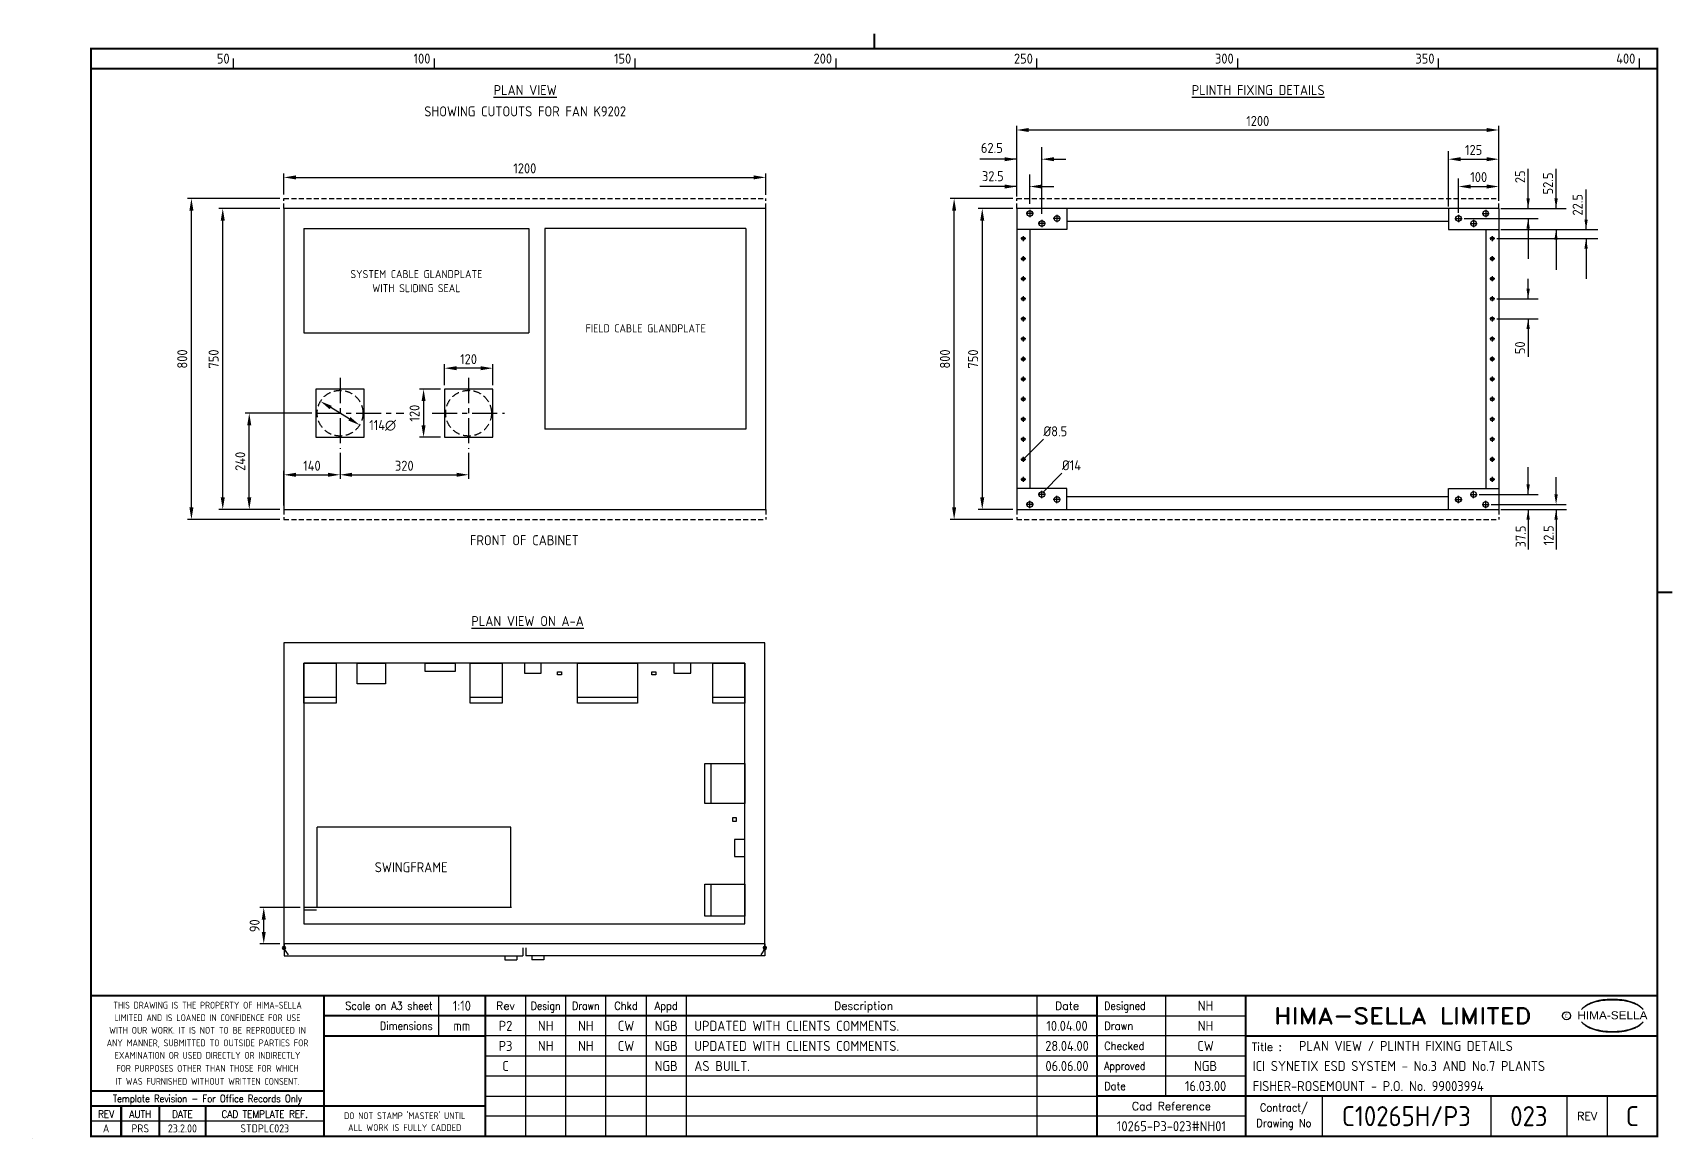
# Model space of a CAD drawing. Extents: x 0 to 4084, y 0 to 2754.
import ezdxf
from ezdxf.enums import TextEntityAlignment as Align

# ---------------------------------------------------------------- set-up
doc = ezdxf.new("R2010")
doc.units = 0
doc.header["$LTSCALE"] = 5
doc.header["$MEASUREMENT"] = 0
doc.header["$PDSIZE"] = 1
doc.linetypes.add('CENTER', pattern=[2, 1.25, -0.25, 0.25, -0.25])
doc.linetypes.add('HIDDEN', pattern=[0.375, 0.25, -0.125])
doc.layers.get('0').update_dxf_attribs({"color": 41, "linetype": 'CONTINUOUS'})
doc.layers.get('DEFPOINTS').update_dxf_attribs({"linetype": 'CONTINUOUS'})
for name, color, linetype in [('00-DRG_FRAME', 12, 'CONTINUOUS'), ('01-DRAW', 7, 'CONTINUOUS'), ('02-TEXT', 2, 'CONTINUOUS'), ('03-DIM', 3, 'CONTINUOUS')]:
    doc.layers.add(name, color=color, linetype=linetype)
doc.styles.add('ARIAL', font='ARIAL.TTF', dxfattribs={"height": 2.5})
doc.styles.add('ISO', font='iso.shx')
doc.styles.add('ROMAND', font='ROMAND')
doc.dimstyles.get("Standard").update_dxf_attribs({"dimscale": 10, "dimtxt": 2.5, "dimasz": 3, "dimexe": 2, "dimexo": 2, "dimgap": 1, "dimtad": 0, "dimtih": 1, "dimtoh": 1, "dimdec": 8, "dimzin": 0, "dimdsep": 46, "dimtxsty": 'ISO', "dimcen": 0.09, "dimclrt": 2, "dimadec": 0, "dimazin": 0, "dimtfac": 1, "dimtdec": 8, "dimtofl": 0, "dimtmove": 2, "dimatfit": 3, "dimfxl": 1, "dimtolj": 1, "dimtzin": 0, "dimarcsym": 0})

msp = doc.modelspace()

# ---------------------------------------------------------------- texts
at = {"color": 2, "linetype": 'ByBlock', "char_height": 25, "attachment_point": 5, "style": 'ISO'}
for s, insert in [('\\A1;62.5', (2387.92715147, 2467.4657919)), ('\\A1;32.5', (2390.27600885, 2397.04819369))]:
    msp.add_mtext(s, dxfattribs=dict(at, insert=insert))
at = {"layer": '00-DRG_FRAME', "style": 'ISO'}
for s, p in [('50', (490, 2677.5)), ('100', (990, 2677.5)), ('150', (1490, 2677.5)), ('200', (1990, 2677.5)), ('250', (2490, 2677.5)), ('300', (2990, 2677.5)), ('350', (3490, 2677.5)), ('400', (3990, 2677.5))]:
    msp.add_text(s, height=25, dxfattribs=at).set_placement(p, align=Align.RIGHT)
at = {"layer": '00-DRG_FRAME', "color": 3, "style": 'ISO'}
for s, width, p in [('THIS DRAWING IS THE PROPERTY OF HIMA-SELLA', 0.9, (435, 331.44340546)), ("DO NOT STAMP 'MASTER' UNTIL", 0.95, (926, 57.69340546))]:
    msp.add_text(s, height=17, dxfattribs=dict(at, width=width)).set_placement(p, align=Align.MIDDLE)
at = {"layer": '00-DRG_FRAME', "color": 4, "style": 'ROMAND', "width": 0.87}
for s, p in [('Scale on A3 sheet', (995.39455042, 319.96475906)), ('Dimensions', (995.39455042, 270.06945068))]:
    msp.add_text(s, height=20, dxfattribs=at).set_placement(p, align=Align.RIGHT)
at = {"layer": '00-DRG_FRAME', "color": 4, "style": 'ROMAND'}
for s, p in [('Rev', (1177, 320)), ('Description', (2068.5, 320)), ('Date', (2575, 320))]:
    msp.add_text(s, height=20, dxfattribs=at).set_placement(p, align=Align.CENTER)
for s, width, p in [('Design', 0.85, (1277, 320)), ('Drawn', 0.85, (1377, 320)), ('Chkd', 0.9, (1477, 320)), ('Appd', 0.9, (1577, 320))]:
    msp.add_text(s, height=20, dxfattribs=dict(at, width=width)).set_placement(p, align=Align.CENTER)
for s, width, p in [('Designed', 0.87, (2667.5, 320)), ('Drawn', 0.9, (2667.5, 270)), ('Checked', 0.9, (2667.5, 220)), ('Approved', 0.85, (2667.5, 170)), ('Date', 0.9, (2667.5, 120))]:
    msp.add_text(s, height=20, dxfattribs=dict(at, width=width)).set_placement(p)
at = {"layer": '00-DRG_FRAME', "color": 3, "style": 'ISO'}
for s, width, p in [('LIMITED AND IS LOANED IN CONFIDENCE FOR USE', 0.9, (435, 300.19340546)), ('ANY MANNER, SUBMITTED TO OUTSIDE PARTIES FOR', 0.87, (435, 237.62893468)), ('WITH OUR WORK. IT IS NOT TO BE REPRODUCED IN', 0.87, (435, 268.87893468)), ('EXAMINATION OR USED DIRECTLY OR INDIRECTLY', 0.9, (435, 206.37893468)), ('FOR PURPOSES OTHER THAN THOSE FOR WHICH', 0.9, (435, 174.05432478)), ('IT WAS FURNISHED WITHOUT WRITTEN CONSENT.', 0.9, (435, 141.55432478))]:
    msp.add_text(s, height=17, dxfattribs=dict(at, width=width)).set_placement(p, align=Align.MIDDLE_CENTER)
at = {"layer": '00-DRG_FRAME', "style": 'ROMAND', "width": 1.15}
msp.add_text('HIMA-SELLA LIMITED', height=40, dxfattribs=at).set_placement((3410.96489207, 305), align=Align.MIDDLE)
at = {"layer": '00-DRG_FRAME', "color": 3, "style": 'ISO', "width": 0.9}
msp.add_text('C', height=10, dxfattribs=at).set_placement((3818.43578844, 300), align=Align.CENTER)
at = {"layer": '00-DRG_FRAME', "style": 'ARIAL', "width": 1.05}
msp.add_text('HIMA-SELLA', height=20, dxfattribs=at).set_placement((3933.02241976, 296.2925828), align=Align.CENTER)
at = {"layer": '00-DRG_FRAME', "color": 4, "style": 'ROMAND'}
msp.add_text('Title :', height=20, dxfattribs=at).set_placement((3035, 217.5))
for s, height, width, p in [('Template Revision - For Office Records Only', 18, 0.85, (435, 96.25)), ('Contract/', 20, 0.9, (3115, 75)), ('REV', 18, 0.9, (182.5, 60)), ('AUTH', 18, 0.9, (267.5, 60)), ('DATE', 18, 0.9, (372.5, 60)), ('CAD TEMPLATE REF.', 18, 0.9, (577.5, 60)), ('Drawing No', 20, 0.9, (3115, 35))]:
    msp.add_text(s, height=height, dxfattribs=dict(at, width=width)).set_placement(p, align=Align.MIDDLE)
for s, p in [('Cad Reference', (2835, 80)), ('REV', (3870, 55))]:
    msp.add_text(s, height=20, dxfattribs=at).set_placement(p, align=Align.MIDDLE)
at = {"layer": '00-DRG_FRAME', "color": 41, "style": 'ISO'}
for s, p in [('A', (182.5, 14.5)), ('PRS', (267.5, 14.5)), ('23.2.00', (372.5, 14.5)), ('STDPLC023', (577.5, 14.5))]:
    msp.add_text(s, height=20, dxfattribs=at).set_placement(p, align=Align.CENTER)
at = {"layer": '00-DRG_FRAME', "color": 3, "style": 'ISO'}
msp.add_text('ALL WORK IS FULLY CADDED', height=17, dxfattribs=at).set_placement((926, 26.44340546), align=Align.MIDDLE_CENTER)
at = {"layer": '02-TEXT', "style": 'ISO'}
for s, p in [('%%UPLAN VIEW', (1225.94152028, 2599)), ('%%UPLINTH FIXING DETAILS', (3051, 2599)), ('SHOWING CUTOUTS FOR FAN K9202', (1225.94152028, 2546))]:
    msp.add_text(s, height=25, dxfattribs=at).set_placement(p, align=Align.CENTER)
for s, p in [('25', (3723.18376279, 2379.65122093)), ('52.5', (3792.67065917, 2351.48418677)), ('22.5', (3866.32422222, 2298.98418677)), ('50', (3723.18376279, 1953.52594531)), ('37.5', (3724.71873065, 1471.86520164)), ('12.5', (3794.20562703, 1477.4207572))]:
    msp.add_text(s, height=25, rotation=90, dxfattribs=at).set_placement(p, align=Align.BOTTOM_LEFT)
for s, height, p in [('SYSTEM CABLE GLANDPLATE', 20, (955, 2153)), ('WITH SLIDING SEAL', 20, (955, 2118)), ('FIELD CABLE GLANDPLATE', 20, (1526, 2018)), ('FRONT OF CABINET', 25, (1223.94152028, 1490)), ('%%UPLAN VIEW ON A-A', 25, (1231.94152028, 1288.51581323)), ('SWINGFRAME', 25, (942, 675.21855964))]:
    msp.add_text(s, height=height, dxfattribs=at).set_placement(p, align=Align.MIDDLE)
for s, p in [('%%c8.5', (2516.14067898, 1741.48418677)), ('%%c14', (2562.39067898, 1656.73418677))]:
    msp.add_text(s, height=25, dxfattribs=at).set_placement(p, align=Align.BOTTOM_LEFT)

# ---------------------------------------------------------------- blocks, each defined once
blk = doc.blocks.new('*D1')
at = {"color": 0, "linetype": 'ByBlock'}
for p, q in [((2449.9, 1947.5), (2449.9, 2118.1)), ((2479.9, 2108.1), (3619.9, 2108.1)), ((3649.9, 1947.5), (3649.9, 2118.1))]:
    blk.add_line(p, q, dxfattribs=at)
for points in [[(2479.9, 2113.1), (2479.9, 2103.1), (2449.9, 2108.1)], [(3619.9, 2113.1), (3619.9, 2103.1), (3649.9, 2108.1)]]:
    blk.add_solid(points, dxfattribs=at)
at = {"layer": 'DEFPOINTS', "color": 0, "linetype": 'ByBlock'}
for p in [(3649.9, 2108.1), (2449.9, 1937.5), (3649.9, 1937.5)]:
    blk.add_point(p, dxfattribs=at)
at = {"color": 2, "linetype": 'ByBlock', "insert": (3049.9, 2130.6), "char_height": 25, "attachment_point": 5, "style": 'ISO'}
blk.add_mtext('\\A1;1200', dxfattribs=at)
blk = doc.blocks.new('*D2')
at = {"color": 0, "linetype": 'ByBlock'}
for p, q in [((3144.3, 1198.6), (3144.3, 1336.4)), ((3174.3, 1316.4), (3239.3, 1316.4)), ((3269.3, 1238.6), (3269.3, 1336.4))]:
    blk.add_line(p, q, dxfattribs=at)
for points in [[(3174.3, 1321.4), (3174.3, 1311.4), (3144.3, 1316.4)], [(3239.3, 1321.4), (3239.3, 1311.4), (3269.3, 1316.4)]]:
    blk.add_solid(points, dxfattribs=at)
at = {"layer": 'DEFPOINTS', "color": 0, "linetype": 'ByBlock'}
for p in [(3269.3, 1316.4), (3269.3, 1218.6), (3144.3, 1178.6)]:
    blk.add_point(p, dxfattribs=at)
at = {"color": 2, "linetype": 'ByBlock', "insert": (3206.8, 1339.4), "char_height": 25, "attachment_point": 5, "style": 'ISO'}
blk.add_mtext('\\A1;125', dxfattribs=at)
blk = doc.blocks.new('*D3')
at = {"color": 0, "linetype": 'ByBlock'}
for p, q in [((3169.3, 1182.6), (3169.3, 1268.3)), ((3269.3, 1213.6), (3269.3, 1268.3)), ((3199.3, 1248.3), (3239.3, 1248.3))]:
    blk.add_line(p, q, dxfattribs=at)
for points in [[(3199.3, 1253.3), (3199.3, 1243.3), (3169.3, 1248.3)], [(3239.3, 1253.3), (3239.3, 1243.3), (3269.3, 1248.3)]]:
    blk.add_solid(points, dxfattribs=at)
at = {"layer": 'DEFPOINTS', "color": 0, "linetype": 'ByBlock'}
for p in [(3269.3, 1248.3), (3269.3, 1193.6), (3169.3, 1162.6)]:
    blk.add_point(p, dxfattribs=at)
at = {"color": 2, "linetype": 'ByBlock', "insert": (3219.5, 1271.8), "char_height": 25, "attachment_point": 5, "style": 'ISO'}
blk.add_mtext('\\A1;100', dxfattribs=at)
blk = doc.blocks.new('*D4')
at = {"color": 0, "linetype": 'ByBlock'}
blk.add_line((1095.4, 1521.8), (1049.2, 1549.8), dxfattribs=at)
for points in [[(1051.8, 1554.1), (1046.6, 1545.5), (1023.6, 1565.4)], [(1098, 1526.1), (1092.8, 1517.5), (1121.1, 1506.3)]]:
    blk.add_solid(points, dxfattribs=at)
at = {"layer": 'DEFPOINTS', "color": 0, "linetype": 'ByBlock'}
for p in [(1023.6, 1565.4), (1121.1, 1506.3)]:
    blk.add_point(p, dxfattribs=at)
at = {"color": 2, "linetype": 'ByBlock', "insert": (1178.3, 1505.4), "char_height": 25, "attachment_point": 5, "style": 'ISO'}
blk.add_mtext('\\A1;114∅', dxfattribs=at)
blk = doc.blocks.new('A3-REV')
at = {"style": 'ISO'}
for tag, p in [('A', (117.7, 26.75)), ('DES', (127.7, 26.75)), ('DRN', (137.7, 26.75)), ('CHKD', (147.7, 26.75)), ('APPD', (157.7, 26.75)), ('DATE', (258, 26.75))]:
    blk.add_attdef(tag, text='', height=2.5, dxfattribs=at).set_placement(p, align=Align.CENTER)
blk.add_attdef('DESCRIPTION', (164.7, 26.75), '', height=2.5, dxfattribs=at)
blk = doc.blocks.new('A3-CONTRACT')
at = {"style": 'ISO'}
for tag, height, p in [('SCALE', 2.5, (130.45, 31.75)), ('DESIGNED', 2.5, (292, 31.75)), ('DIMS', 2.5, (130.45, 26.75)), ('DRAWN', 2.5, (292, 26.75)), ('CHECKED', 2.5, (292, 21.75)), ('APPD', 2.5, (292, 16.75)), ('DATE', 2.5, (292, 11.75)), ('CAD-REF', 2.5, (282, 1.75)), ('CONTRACT', 5, (342, 3))]:
    blk.add_attdef(tag, text='', height=height, dxfattribs=at).set_placement(p, align=Align.CENTER)
for tag, p in [('TITLE_2', (303.75, 16.75)), ('TITLE_3', (303.5, 11.75))]:
    blk.add_attdef(tag, p, '', height=2.5, dxfattribs=at)
blk = doc.blocks.new('A3-TITLE')
at = {"style": 'ISO'}
blk.add_attdef('TITLE_1', (318.75, 21.75), '', height=2.5, dxfattribs=at)
for tag, p in [('DRGNO', (372.5, 3)), ('REV.', (398.25, 3))]:
    blk.add_attdef(tag, text='', height=5, dxfattribs=at).set_placement(p, align=Align.CENTER)
blk = doc.blocks.new('*D14')
at = {"color": 0, "linetype": 'ByBlock'}
for p, q in [((690.1, 1402.5), (524, 1402.5)), ((534, 1192.5), (534, 1372.5)), ((610.1, 1162.5), (524, 1162.5))]:
    blk.add_line(p, q, dxfattribs=at)
for points in [[(529, 1372.5), (539, 1372.5), (534, 1402.5)], [(529, 1192.5), (539, 1192.5), (534, 1162.5)]]:
    blk.add_solid(points, dxfattribs=at)
at = {"layer": 'DEFPOINTS', "color": 0, "linetype": 'ByBlock'}
for p in [(534, 1402.5), (700.1, 1402.5), (620.1, 1162.5)]:
    blk.add_point(p, dxfattribs=at)
at = {"color": 2, "linetype": 'ByBlock', "insert": (511.5, 1282.5), "char_height": 25, "attachment_point": 5, "rotation": 90, "style": 'ISO'}
blk.add_mtext('\\A1;240', dxfattribs=at)
blk = doc.blocks.new('*D15')
at = {"color": 0, "linetype": 'ByBlock'}
for p, q in [((610.1, 1912.5), (458, 1912.5)), ((468, 1192.5), (468, 1882.5)), ((610.1, 1162.5), (458, 1162.5))]:
    blk.add_line(p, q, dxfattribs=at)
for points in [[(463, 1882.5), (473, 1882.5), (468, 1912.5)], [(463, 1192.5), (473, 1192.5), (468, 1162.5)]]:
    blk.add_solid(points, dxfattribs=at)
at = {"layer": 'DEFPOINTS', "color": 0, "linetype": 'ByBlock'}
for p in [(468, 1912.5), (620.1, 1912.5), (620.1, 1162.5)]:
    blk.add_point(p, dxfattribs=at)
at = {"color": 2, "linetype": 'ByBlock', "insert": (445.2, 1537.5), "char_height": 25, "attachment_point": 5, "rotation": 90, "style": 'ISO'}
blk.add_mtext('\\A1;750', dxfattribs=at)
blk = doc.blocks.new('*D16')
at = {"color": 0, "linetype": 'ByBlock'}
for p, q in [((610.1, 1937.5), (380, 1937.5)), ((390, 1167.5), (390, 1907.5)), ((610.1, 1137.5), (380, 1137.5))]:
    blk.add_line(p, q, dxfattribs=at)
for points in [[(385, 1907.5), (395, 1907.5), (390, 1937.5)], [(385, 1167.5), (395, 1167.5), (390, 1137.5)]]:
    blk.add_solid(points, dxfattribs=at)
at = {"layer": 'DEFPOINTS', "color": 0, "linetype": 'ByBlock'}
for p in [(390, 1937.5), (620.1, 1937.5), (620.1, 1137.5)]:
    blk.add_point(p, dxfattribs=at)
at = {"color": 2, "linetype": 'ByBlock', "insert": (367.1, 1537.5), "char_height": 25, "attachment_point": 5, "rotation": 90, "style": 'ISO'}
blk.add_mtext('\\A1;800', dxfattribs=at)
blk = doc.blocks.new('*D17')
at = {"color": 0, "linetype": 'ByBlock'}
for p, q in [((1010.1, 1462.5), (958, 1462.5)), ((968, 1432.5), (968, 1372.5)), ((1010.1, 1342.5), (958, 1342.5))]:
    blk.add_line(p, q, dxfattribs=at)
for points in [[(963, 1432.5), (973, 1432.5), (968, 1462.5)], [(963, 1372.5), (973, 1372.5), (968, 1342.5)]]:
    blk.add_solid(points, dxfattribs=at)
at = {"layer": 'DEFPOINTS', "color": 0, "linetype": 'ByBlock'}
for p in [(1020.1, 1462.5), (968, 1342.5), (1020.1, 1342.5)]:
    blk.add_point(p, dxfattribs=at)
at = {"color": 2, "linetype": 'ByBlock', "insert": (945.5, 1402.5), "char_height": 25, "attachment_point": 5, "rotation": 90, "style": 'ISO'}
blk.add_mtext('\\A1;120', dxfattribs=at)
blk = doc.blocks.new('*D18')
at = {"color": 0, "linetype": 'ByBlock'}
for p, q in [((625, 2351.5), (625, 2404)), ((655, 2394), (1795, 2394)), ((1825, 2350.5), (1825, 2404))]:
    blk.add_line(p, q, dxfattribs=at)
for points in [[(655, 2399), (655, 2389), (625, 2394)], [(1795, 2399), (1795, 2389), (1825, 2394)]]:
    blk.add_solid(points, dxfattribs=at)
at = {"layer": 'DEFPOINTS', "color": 0, "linetype": 'ByBlock'}
for p in [(1825, 2394), (625, 2341.5), (1825, 2340.5)]:
    blk.add_point(p, dxfattribs=at)
at = {"color": 2, "linetype": 'ByBlock', "insert": (1225, 2416.5), "char_height": 25, "attachment_point": 5, "style": 'ISO'}
blk.add_mtext('\\A1;1200', dxfattribs=at)
blk = doc.blocks.new('*D19')
at = {"color": 0, "linetype": 'ByBlock'}
for p, q in [((2439.9, 1912.5), (2354, 1912.5)), ((2364, 1882.5), (2364, 1192.5)), ((2439.9, 1162.5), (2354, 1162.5))]:
    blk.add_line(p, q, dxfattribs=at)
for points in [[(2359, 1882.5), (2369, 1882.5), (2364, 1912.5)], [(2359, 1192.5), (2369, 1192.5), (2364, 1162.5)]]:
    blk.add_solid(points, dxfattribs=at)
at = {"layer": 'DEFPOINTS', "color": 0, "linetype": 'ByBlock'}
for p in [(2449.9, 1912.5), (2364, 1162.5), (2449.9, 1162.5)]:
    blk.add_point(p, dxfattribs=at)
at = {"color": 2, "linetype": 'ByBlock', "insert": (2341.2, 1537.5), "char_height": 25, "attachment_point": 5, "rotation": 90, "style": 'ISO'}
blk.add_mtext('\\A1;750', dxfattribs=at)
blk = doc.blocks.new('*D20')
at = {"color": 0, "linetype": 'ByBlock'}
for p, q in [((2439.9, 1937.5), (2284, 1937.5)), ((2294, 1167.5), (2294, 1907.5)), ((2439.9, 1137.5), (2284, 1137.5))]:
    blk.add_line(p, q, dxfattribs=at)
for points in [[(2289, 1907.5), (2299, 1907.5), (2294, 1937.5)], [(2289, 1167.5), (2299, 1167.5), (2294, 1137.5)]]:
    blk.add_solid(points, dxfattribs=at)
at = {"layer": 'DEFPOINTS', "color": 0, "linetype": 'ByBlock'}
for p in [(2294, 1937.5), (2449.9, 1937.5), (2449.9, 1137.5)]:
    blk.add_point(p, dxfattribs=at)
at = {"color": 2, "linetype": 'ByBlock', "insert": (2271.1, 1537.5), "char_height": 25, "attachment_point": 5, "rotation": 90, "style": 'ISO'}
blk.add_mtext('\\A1;800', dxfattribs=at)
blk = doc.blocks.new('*D21')
at = {"color": 0, "linetype": 'ByBlock'}
for p, q in [((4683, 853.7), (4582, 853.7)), ((4592, 792.8), (4592, 823.7)), ((4632, 762.8), (4582, 762.8))]:
    blk.add_line(p, q, dxfattribs=at)
for points in [[(4587, 823.7), (4597, 823.7), (4592, 853.7)], [(4587, 792.8), (4597, 792.8), (4592, 762.8)]]:
    blk.add_solid(points, dxfattribs=at)
at = {"layer": 'DEFPOINTS', "color": 0, "linetype": 'ByBlock'}
for p in [(4592, 853.7), (4693, 853.7), (4642, 762.8)]:
    blk.add_point(p, dxfattribs=at)
at = {"color": 2, "linetype": 'ByBlock', "insert": (4569.2, 808.2), "char_height": 25, "attachment_point": 5, "rotation": 90, "style": 'ISO'}
blk.add_mtext('\\A1;90', dxfattribs=at)
blk = doc.blocks.new('*D22')
at = {"color": 0, "linetype": 'ByBlock'}
for p, q in [((1013.5, 1956), (1013.5, 2008.1)), ((1133.5, 1956), (1133.5, 2008.1)), ((1103.5, 1998.1), (1043.5, 1998.1))]:
    blk.add_line(p, q, dxfattribs=at)
for points in [[(1043.5, 2003.1), (1043.5, 1993.1), (1013.5, 1998.1)], [(1103.5, 2003.1), (1103.5, 1993.1), (1133.5, 1998.1)]]:
    blk.add_solid(points, dxfattribs=at)
at = {"layer": 'DEFPOINTS', "color": 0, "linetype": 'ByBlock'}
for p in [(1013.5, 1998.1), (1013.5, 1946), (1133.5, 1946)]:
    blk.add_point(p, dxfattribs=at)
at = {"color": 2, "linetype": 'ByBlock', "insert": (1073.5, 2020.6), "char_height": 25, "attachment_point": 5, "style": 'ISO'}
blk.add_mtext('\\A1;120', dxfattribs=at)
blk = doc.blocks.new('*D23')
at = {"color": 0, "linetype": 'ByBlock'}
for p, q in [((765, 1707.4), (765, 1643)), ((625, 1576.5), (625, 1663)), ((655, 1653), (735, 1653))]:
    blk.add_line(p, q, dxfattribs=at)
for points in [[(655, 1658), (655, 1648), (625, 1653)], [(735, 1658), (735, 1648), (765, 1653)]]:
    blk.add_solid(points, dxfattribs=at)
at = {"layer": 'DEFPOINTS', "color": 0, "linetype": 'ByBlock'}
for p in [(765, 1717.4), (765, 1653), (625, 1566.5)]:
    blk.add_point(p, dxfattribs=at)
at = {"color": 2, "linetype": 'ByBlock', "insert": (695, 1675.5), "char_height": 25, "attachment_point": 5, "style": 'ISO'}
blk.add_mtext('\\A1;140', dxfattribs=at)
blk = doc.blocks.new('*D24')
at = {"color": 0, "linetype": 'ByBlock'}
for p, q in [((1085, 1707.4), (1085, 1643)), ((795, 1653), (1055, 1653))]:
    blk.add_line(p, q, dxfattribs=at)
for points in [[(795, 1658), (795, 1648), (765, 1653)], [(1055, 1658), (1055, 1648), (1085, 1653)]]:
    blk.add_solid(points, dxfattribs=at)
at = {"layer": 'DEFPOINTS', "color": 0, "linetype": 'ByBlock'}
for p in [(765, 1717.4), (1085, 1717.4), (1085, 1653)]:
    blk.add_point(p, dxfattribs=at)
at = {"color": 2, "linetype": 'ByBlock', "insert": (925, 1675.5), "char_height": 25, "attachment_point": 5, "style": 'ISO'}
blk.add_mtext('\\A1;320', dxfattribs=at)

# ---------------------------------------------------------------- dimensions: what is measured, and where the dimension line sits
at = {"layer": '03-DIM'}
for base, p1, p2, text, picture, middle, set_off in [((3649.89067898, 2512.06360025), (2449.89067898, 2341.48418677), (3649.89067898, 2341.48418677), '1200', '*D1', (3049.89067898, 2534.56906832), (0, 404)), ((1025, 1918.54266649), (1145, 1866.48418677), (1025, 1866.48418677), '120', '*D22', (1085, 1941.04813455), (11.51581323, -79.51581323))]:
    dim = msp.add_linear_dim(base=base, p1=p1, p2=p2, text=text, dimstyle='STANDARD', override={"dimexe": 1, "dimexo": 1, "dimtad": 1, "dimtih": 0, "dimtoh": 0}, dxfattribs=at)
    dim.commit()
    dim.dimension.update_dxf_attribs({"geometry": picture, "text_midpoint": middle, "insert": set_off})
for base, p1, p2, text, picture, middle in [((3649.89067898, 2439.29875133), (3524.89067898, 2301.48418677), (3649.89067898, 2341.48418677), '125', '*D2', (3587.39067898, 2462.30082388)), ((3649.89067898, 2371.22841024), (3549.89067898, 2285.48418677), (3649.89067898, 2316.48418677), '100', '*D3', (3600.14620021, 2394.70094298))]:
    dim = msp.add_linear_dim(base=base, p1=p1, p2=p2, text=text, dimstyle='STANDARD', dxfattribs=at)
    dim.commit()
    dim.dimension.update_dxf_attribs({"geometry": picture, "text_midpoint": middle, "dimtype": 160, "insert": (380.60973863, 1122.93204416)})
for base, p1, p2, text, override, picture, middle in [((1825, 2394), (625, 2341.48418677), (1825, 2340.48418677), '1200', {"dimexe": 1, "dimexo": 1, "dimtad": 1, "dimtih": 0, "dimtoh": 0}, '*D18', (1225, 2416.50546807)), ((765, 1653), (625, 1566.48418677), (765, 1717.39958303), '140', {"dimexe": 1, "dimexo": 1, "dimtad": 1, "dimtih": 0, "dimtoh": 0}, '*D23', (695, 1675.50546807)), ((1085, 1653), (765, 1717.39958303), (1085, 1717.39958303), '320', {"dimexe": 1, "dimexo": 1, "dimtad": 1, "dimtih": 0, "dimtoh": 0, "dimse1": 1}, '*D24', (925, 1675.50546807))]:
    dim = msp.add_linear_dim(base=base, p1=p1, p2=p2, text=text, dimstyle='STANDARD', override=override, dxfattribs=at)
    dim.commit()
    dim.dimension.update_dxf_attribs({"geometry": picture, "text_midpoint": middle})
for base, p1, p2, text, picture, middle, set_off in [((394.94152028, 2341.48418677), (625, 1541.48418677), (625, 2341.48418677), '800', '*D16', (372.01004782, 1941.48418677), (4.94152028, 404)), ((2294, 2341.48418677), (2449.89067898, 1541.48418677), (2449.89067898, 2341.48418677), '800', '*D20', (2271.06852754, 1941.48418677), (0, 404)), ((472.94152028, 2316.48418677), (625, 1566.48418677), (625, 2316.48418677), '750', '*D15', (450.09976613, 1941.48418677), (4.94152028, 404)), ((2364, 1566.48418677), (2449.89067898, 2316.48418677), (2449.89067898, 1566.48418677), '750', '*D19', (2341.15824584, 1941.48418677), (0, 404)), ((972.94152028, 1746.48418677), (1025, 1866.48418677), (1025, 1746.48418677), '120', '*D17', (950.43605222, 1806.48418677), (4.94152028, 404)), ((538.94152028, 1806.48418677), (625, 1566.48418677), (705, 1806.48418677), '240', '*D14', (516.43605222, 1686.48418677), (4.94152028, 404)), ((575, 574.86888485), (625, 484), (676.00000278, 574.86888485), '90', '*D21', (552.18011811, 529.43444242), (-4017, -278.78144036))]:
    dim = msp.add_linear_dim(base=base, p1=p1, p2=p2, angle=90, text=text, dimstyle='STANDARD', override={"dimexe": 1, "dimexo": 1, "dimtad": 1, "dimtih": 0, "dimtoh": 0}, dxfattribs=at)
    dim.commit()
    dim.dimension.update_dxf_attribs({"geometry": picture, "text_midpoint": middle, "insert": set_off})
dim = msp.add_diameter_dim_2p(p1=(813.7499629, 1776.94707254), p2=(716.2500371, 1836.021301), text='114%%C', dimstyle='STANDARD', dxfattribs=at)
dim.commit()
dim.dimension.update_dxf_attribs({"geometry": '*D4', "text_midpoint": (871.01614712, 1776.06119042), "dimtype": 163, "insert": (-307.33144894, 270.66876597)})

# ---------------------------------------------------------------- linework, layer by layer
at = {"layer": '00-DRG_FRAME'}
for p, q in [((500, 2665), (500, 2690)), ((1000, 2665), (1000, 2690)), ((1500, 2665), (1500, 2690)), ((2000, 2665), (2000, 2690)), ((2500, 2665), (2500, 2690)), ((3000, 2665), (3000, 2690)), ((3500, 2665), (3500, 2690)), ((4000, 2665), (4000, 2690)), ((1010.11513161, 355), (1010.11513161, 255)), ((1227, 355), (1227, 5)), ((1327, 5), (1327, 355)), ((1427, 5), (1427, 355)), ((1527, 355), (1527, 5)), ((1627, 355), (1627, 5)), ((2500, 355), (2500, 5)), ((2820, 355), (2820, 105)), ((2650, 305), (3020, 305)), ((3020, 255), (1127, 255)), ((1127, 205), (3020, 205)), ((3020, 155), (1127, 155)), ((1127, 105), (2650, 105)), ((3210, 105), (3210, 5)), ((3630, 105), (3630, 5)), ((3820, 5), (3820, 105)), ((3920, 105), (3920, 5)), ((725, 42.5), (145, 42.5)), ((3020, 55), (1127, 55)), ((0, 0), (0, 0.25))]:
    msp.add_line(p, q, dxfattribs=at)
at = {"layer": '00-DRG_FRAME', "const_width": 5}
for points in [[(2095, 2715), (2095, 2751.8)], [(2095, 2715), (2095, 2751.8)], [(145, 2665), (4045, 2665)], [(4045, 1360), (4081.8, 1360)], [(4045, 355), (145, 355)], [(725, 5), (725, 355)], [(1127, 5), (1127, 355)], [(2650, 355), (2650, 5)], [(3020, 5), (3020, 355)], [(2650, 305), (725, 305)], [(1127, 255), (725, 255)], [(4045, 255), (3020, 255)], [(145, 117.5), (725, 117.5)], [(145, 80), (725, 80)], [(220, 5), (220, 80)], [(315, 5), (315, 80)], [(430, 5), (430, 80)], [(1127, 80), (725, 80)], [(2650, 105), (4045, 105)]]:
    msp.add_lwpolyline(points, dxfattribs=at)
msp.add_lwpolyline([(145, 5), (4045, 5), (4045, 2715), (145, 2715)], close=True, dxfattribs=at)
at = {"layer": '00-DRG_FRAME', "color": 3}
msp.add_circle((3818.79461451, 305), 10, dxfattribs=at)
for centre, radius, start, end in [((3906.04025799, 268.2771687), 72.4006086, 106.0531744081, 133.5023953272), ((3901.14935026, 281.00053478), 59.80424395, 122.2440461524, 131.6153874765), ((3897.52046972, 287.81882565), 52.10443277, 111.8205600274, 122.8668023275), ((3917.77240613, 246.9924328), 97.60061234, 107.5930557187, 113.9451517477), ((3930.99148851, 184.96485945), 159.36671337, 89.2698165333, 106.3911159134), ((3920.9777299, 235.15009305), 109.85912447, 96.0145819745, 107.3202667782), ((3932.93304037, 163.09919754), 182.81755791, 92.8916818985, 97.3733636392), ((3932.41907206, 188.6443861), 157.28087651, 89.7804853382, 93.1737902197), ((3935.05335102, 184.96485945), 159.36671337, 73.6088840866, 90.7301834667), ((3933.62576746, 188.6443861), 157.28087651, 86.8262097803, 90.2195146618), ((3933.11179916, 163.09919754), 182.81755791, 82.6266363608, 87.1083181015), ((3945.06710962, 235.15009305), 109.85912447, 72.6797332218, 83.9854180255), ((3948.27243339, 246.9924328), 97.60061234, 66.0548482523, 72.4069442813), ((3960.00458153, 268.2771687), 72.4006086, 46.4976046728, 73.9468255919), ((3968.52436981, 287.81882565), 52.10443277, 57.1331976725, 68.1794399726), ((3964.89548927, 281.00053478), 59.80424395, 48.3846125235, 57.7559538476), ((3908.7625018, 270.13532561), 72.99930144, 130.4190344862, 136.0570054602), ((3906.04025799, 342.3079969), 72.4006086, 226.4976046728, 253.9468255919), ((3908.7625018, 340.44984), 72.99930144, 223.9429945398, 229.5809655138), ((3960.00458153, 342.3079969), 72.4006086, 286.0531744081, 313.5023953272), ((3957.28233772, 270.13532561), 72.99930144, 43.9429945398, 49.5809655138), ((3957.28233772, 340.44984), 72.99930144, 310.4190344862, 316.0570054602), ((3901.14935026, 329.58463082), 59.80424395, 228.3846125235, 237.7559538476), ((3897.52046972, 322.76633996), 52.10443277, 237.1331976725, 248.1794399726), ((3917.77240613, 363.59273281), 97.60061234, 246.0548482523, 252.4069442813), ((3930.99148851, 425.62030616), 159.36671337, 253.6088840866, 270.7301834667), ((3920.9777299, 375.43507256), 109.85912447, 252.6797332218, 263.9854180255), ((3932.93304037, 447.48596807), 182.81755791, 262.6266363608, 267.1083181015), ((3932.41907206, 421.94077951), 157.28087651, 266.8262097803, 270.2195146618), ((3935.05335102, 425.62030616), 159.36671337, 269.2698165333, 286.3911159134), ((3933.62576746, 421.94077951), 157.28087651, 269.7804853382, 273.1737902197), ((3933.11179916, 447.48596807), 182.81755791, 272.8916818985, 277.3733636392), ((3945.06710962, 375.43507256), 109.85912447, 276.0145819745, 287.3202667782), ((3948.27243339, 363.59273281), 97.60061234, 287.5930557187, 293.9451517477), ((3968.52436981, 322.76633996), 52.10443277, 291.8205600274, 302.8668023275), ((3964.89548927, 329.58463082), 59.80424395, 302.2440461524, 311.6153874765)]:
    msp.add_arc(centre, radius, start, end, dxfattribs=at)
at = {"layer": '01-DRAW'}
for p, q in [((1825, 2316.48418677), (1825, 2316.48418677)), ((3649.89067898, 2316.48418677), (2449.89067898, 2316.48418677)), ((2449.89067898, 2316.48418677), (2449.89067898, 1566.48418677)), ((2574.89067898, 2316.48418677), (2574.89067898, 2263.98418677)), ((3524.89067898, 2316.48418677), (3524.89067898, 2263.98418677)), ((3649.89067898, 2316.48418677), (3649.89067898, 1566.48418677)), ((675, 2266.48418677), (1235, 2266.48418677)), ((675, 2266.48418677), (675, 2006.48418677)), ((1235, 2266.48418677), (1235, 2006.48418677)), ((1275, 2266.48418677), (1275, 1766.48418677)), ((1775, 2266.48418677), (1275, 2266.48418677)), ((1775, 2266.48418677), (1775, 1766.48418677)), ((2574.89067898, 2263.98418677), (2449.89067898, 2263.98418677)), ((2482.39067898, 2263.98418677), (2482.39067898, 1618.98418677)), ((3524.89067898, 2283.98418677), (2574.89067898, 2283.98418677)), ((3524.89067898, 2263.98418677), (3649.89067898, 2263.98418677)), ((3617.39067898, 2263.98418677), (3617.39067898, 1618.98418677)), ((675, 2006.48418677), (780, 2006.48418677)), ((675, 2006.48418677), (1235, 2006.48418677)), ((1775, 1766.48418677), (1275, 1766.48418677)), ((2574.89067898, 1618.98418677), (2449.89067898, 1618.98418677)), ((2574.89067898, 1566.48418677), (2574.89067898, 1618.98418677)), ((2574.89067898, 1598.98418677), (3524.89067898, 1598.98418677)), ((3524.89067898, 1618.98418677), (3649.89067898, 1618.98418677)), ((3524.89067898, 1566.48418677), (3524.89067898, 1618.98418677)), ((2449.89067898, 1566.48418677), (3649.89067898, 1566.48418677)), ((675, 1099), (755, 1099)), ((1089, 1099), (1169, 1099)), ((1356, 1099), (1506, 1099)), ((1693, 1099), (1773, 1099)), ((1688, 934), (1688, 834)), ((708.2, 574.86888485), (708.2, 774.86888485)), ((1190.6, 774.86888485), (708.2, 774.86888485)), ((1190.6, 574.86888485), (1190.6, 774.86888485)), ((1688, 633), (1688, 553)), ((1192, 574.86888485), (676.00000278, 574.86888485)), ((676.00000278, 569.36888485), (706.00000278, 569.36888485)), ((624.54164857, 473.78824604), (635.45144108, 457.02589455)), ((1823, 484), (625, 484)), ((625, 484), (625, 474)), ((625.50035544, 474.07265193), (625.49632496, 454.07265233)), ((625.49632496, 454.07265233), (1220.5, 454.07265233)), ((626.00000278, 484), (626.00000278, 474)), ((1175.24346097, 454.07265233), (1175.24346097, 444.5986627)), ((1205.24587066, 454.07265233), (1205.24587066, 444.5986627)), ((1220.5, 474.02745161), (1220.5, 454.07265233)), ((1227.5, 474.02745161), (1227.5, 454.07265233)), ((1822.50367504, 454.07265233), (1227.5, 454.07265233)), ((1242.75412934, 454.07265233), (1242.75412934, 444.5986627)), ((1272.75653903, 454.07265233), (1272.75653903, 444.5986627)), ((1823.45835143, 473.78824604), (1812.54855892, 457.02589455)), ((1821.99999722, 484), (1821.99999722, 474)), ((1822.49964456, 474.07265193), (1822.50367504, 454.07265233)), ((1823, 484), (1823, 474)), ((1175.24346097, 444.5986627), (1205.24587066, 444.5986627)), ((1272.75653903, 444.5986627), (1242.75412934, 444.5986627))]:
    msp.add_line(p, q, dxfattribs=at)
for points in [[(625, 1566.48418677), (1825, 1566.48418677), (1825, 2316.48418677), (625, 2316.48418677)], [(705, 1746.48418677), (825, 1746.48418677), (825, 1866.48418677), (705, 1866.48418677)], [(1025, 1746.48418677), (1145, 1746.48418677), (1145, 1866.48418677), (1025, 1866.48418677)], [(675, 1084), (675, 1184), (755, 1184), (755, 1084)], [(675, 534), (1773, 534), (1773, 1184), (675, 1184)], [(808, 1132), (808, 1184), (878, 1184), (878, 1132)], [(1051.5, 1163), (976.5, 1163), (976.5, 1184), (1051.5, 1184)], [(1089, 1084), (1089, 1184), (1169, 1184), (1169, 1084)], [(1224, 1158.5), (1266, 1158.5), (1266, 1184), (1224, 1184)], [(1306, 1154.21855964), (1306, 1162.21855964), (1316, 1162.21855964), (1316, 1154.21855964)], [(1356, 1084), (1356, 1184), (1506, 1184), (1506, 1084)], [(1541, 1154.21855964), (1541, 1162.21855964), (1551, 1162.21855964), (1551, 1154.21855964)], [(1596, 1158.5), (1638, 1158.5), (1638, 1184), (1596, 1184)], [(1693, 1084), (1693, 1184), (1773, 1184), (1773, 1084)], [(1673, 834), (1673, 934), (1773, 934), (1773, 834)], [(1743.21855964, 799), (1751.21855964, 799), (1751.21855964, 789), (1743.21855964, 789)], [(1747.5, 744), (1747.5, 702), (1773, 702), (1773, 744)], [(1673, 553), (1673, 633), (1773, 633), (1773, 553)]]:
    msp.add_lwpolyline(points, close=True, dxfattribs=at)
msp.add_lwpolyline([(1823, 484), (1823, 1234), (625, 1234), (625, 484)], dxfattribs=at)
for centre, start, end in [((625, 474), 0, 180), ((625, 474), 180, 0), ((626.00000278, 474), 0, 180), ((626.00000278, 474), 180, 0), ((1821.99999722, 474), 0, 180), ((1821.99999722, 474), 180, 0), ((1823, 474), 0, 180), ((1823, 474), 180, 0)]:
    msp.add_arc(centre, 3.75, start, end, dxfattribs=at)
at = {"layer": '03-DIM'}
for p, q in [((2449.89067898, 2346.48418677), (2449.89067898, 2469.29875133)), ((2512.39067898, 2302.98418677), (2512.39067898, 2469.29875133)), ((2449.89067898, 2439.29875133), (2357.69512215, 2439.29875133)), ((2542.39067898, 2439.29875133), (2572.39067898, 2439.29875133)), ((3723.18376279, 2316.48418677), (3723.18376279, 2414.98418677)), ((3792.67065917, 2316.48418677), (3792.67065917, 2414.98418677)), ((2449.89067898, 2371.22841024), (2357.69512215, 2371.22841024)), ((2449.89067898, 2371.48418677), (2449.89067898, 2401.22841024)), ((2482.39067898, 2327.98418677), (2482.39067898, 2401.22841024)), ((2512.39067898, 2371.22841024), (2542.39067898, 2371.22841024)), ((3867.41410736, 2263.98418677), (3867.41410736, 2363.98418677)), ((2491.39067898, 2303.98418677), (2473.39067898, 2303.98418677)), ((2482.39067898, 2312.98418677), (2482.39067898, 2294.98418677)), ((2512.39067898, 2287.98418677), (2512.39067898, 2269.98418677)), ((2558.89067898, 2291.48418677), (2540.89067898, 2291.48418677)), ((2549.89067898, 2300.48418677), (2549.89067898, 2282.48418677)), ((3540.89067898, 2291.48418677), (3558.89067898, 2291.48418677)), ((3549.89067898, 2300.48418677), (3549.89067898, 2282.48418677)), ((3563.89067898, 2291.48418677), (3748.18376279, 2291.48418677)), ((3587.39067898, 2287.98418677), (3587.39067898, 2269.98418677)), ((3608.39067898, 2303.98418677), (3626.39067898, 2303.98418677)), ((3617.39067898, 2312.98418677), (3617.39067898, 2294.98418677)), ((3654.89067898, 2316.48418677), (3817.67065917, 2316.48418677)), ((3723.18376279, 2291.48418677), (3723.18376279, 2191.48418677)), ((2466.14067898, 2247.73418677), (2466.14067898, 2235.23418677)), ((2521.39067898, 2278.98418677), (2503.39067898, 2278.98418677)), ((3578.39067898, 2278.98418677), (3596.39067898, 2278.98418677)), ((3633.64067898, 2247.73418677), (3633.64067898, 2235.23418677)), ((3654.89067898, 2263.98418677), (3896.38789083, 2263.98418677)), ((3792.67065917, 2263.98418677), (3792.67065917, 2163.98418677)), ((2472.39067898, 2241.48418677), (2459.89067898, 2241.48418677)), ((3639.89067898, 2241.48418677), (3627.39067898, 2241.48418677)), ((3644.89067898, 2241.48418677), (3896.38789083, 2241.48418677)), ((3867.41410736, 2241.48418677), (3867.41410736, 2141.48418677)), ((2472.39067898, 2191.48418677), (2459.89067898, 2191.48418677)), ((2466.14067898, 2197.73418677), (2466.14067898, 2185.23418677)), ((3639.89067898, 2191.48418677), (3627.39067898, 2191.48418677)), ((3633.64067898, 2197.73418677), (3633.64067898, 2185.23418677)), ((2472.39067898, 2141.48418677), (2459.89067898, 2141.48418677)), ((2466.14067898, 2147.73418677), (2466.14067898, 2135.23418677)), ((3639.89067898, 2141.48418677), (3627.39067898, 2141.48418677)), ((3633.64067898, 2147.73418677), (3633.64067898, 2135.23418677)), ((3723.18376279, 2091.48418677), (3723.18376279, 2141.48418677)), ((2472.39067898, 2091.48418677), (2459.89067898, 2091.48418677)), ((2466.14067898, 2097.73418677), (2466.14067898, 2085.23418677)), ((3639.89067898, 2091.48418677), (3627.39067898, 2091.48418677)), ((3633.64067898, 2097.73418677), (3633.64067898, 2085.23418677)), ((3644.89067898, 2091.48418677), (3748.18376279, 2091.48418677)), ((2466.14067898, 2047.73418677), (2466.14067898, 2035.23418677)), ((3633.64067898, 2047.73418677), (3633.64067898, 2035.23418677)), ((2472.39067898, 2041.48418677), (2459.89067898, 2041.48418677)), ((3639.89067898, 2041.48418677), (3627.39067898, 2041.48418677)), ((3644.89067898, 2041.48418677), (3748.18376279, 2041.48418677)), ((3723.18376279, 2041.48418677), (3723.18376279, 1946.48418677)), ((2472.39067898, 1991.48418677), (2459.89067898, 1991.48418677)), ((2466.14067898, 1997.73418677), (2466.14067898, 1985.23418677)), ((3639.89067898, 1991.48418677), (3627.39067898, 1991.48418677)), ((3633.64067898, 1997.73418677), (3633.64067898, 1985.23418677)), ((2472.39067898, 1941.48418677), (2459.89067898, 1941.48418677)), ((2466.14067898, 1947.73418677), (2466.14067898, 1935.23418677)), ((3639.89067898, 1941.48418677), (3627.39067898, 1941.48418677)), ((3633.64067898, 1947.73418677), (3633.64067898, 1935.23418677)), ((2472.39067898, 1891.48418677), (2459.89067898, 1891.48418677)), ((2466.14067898, 1897.73418677), (2466.14067898, 1885.23418677)), ((3639.89067898, 1891.48418677), (3627.39067898, 1891.48418677)), ((3633.64067898, 1897.73418677), (3633.64067898, 1885.23418677)), ((2472.39067898, 1841.48418677), (2459.89067898, 1841.48418677)), ((2466.14067898, 1847.73418677), (2466.14067898, 1835.23418677)), ((3639.89067898, 1841.48418677), (3627.39067898, 1841.48418677)), ((3633.64067898, 1847.73418677), (3633.64067898, 1835.23418677)), ((2466.14067898, 1797.73418677), (2466.14067898, 1785.23418677)), ((3633.64067898, 1797.73418677), (3633.64067898, 1785.23418677)), ((2472.39067898, 1791.48418677), (2459.89067898, 1791.48418677)), ((3639.89067898, 1791.48418677), (3627.39067898, 1791.48418677)), ((2472.39067898, 1741.48418677), (2459.89067898, 1741.48418677)), ((2466.14067898, 1747.73418677), (2466.14067898, 1735.23418677)), ((2469.1458828, 1694.48939059), (2516.14067898, 1741.48418677)), ((3639.89067898, 1741.48418677), (3627.39067898, 1741.48418677)), ((3633.64067898, 1747.73418677), (3633.64067898, 1735.23418677)), ((2472.39067898, 1691.48418677), (2459.89067898, 1691.48418677)), ((2466.14067898, 1697.73418677), (2466.14067898, 1685.23418677)), ((3639.89067898, 1691.48418677), (3627.39067898, 1691.48418677)), ((3633.64067898, 1697.73418677), (3633.64067898, 1685.23418677)), ((2472.39067898, 1641.48418677), (2459.89067898, 1641.48418677)), ((2466.14067898, 1647.73418677), (2466.14067898, 1635.23418677)), ((2515.3958828, 1609.73939059), (2562.39067898, 1656.73418677)), ((3639.89067898, 1641.48418677), (3627.39067898, 1641.48418677)), ((3633.64067898, 1647.73418677), (3633.64067898, 1635.23418677)), ((3723.18376279, 1603.98418677), (3723.18376279, 1671.84114641)), ((3792.67065917, 1603.98418677), (3792.67065917, 1646.84114641)), ((2521.39067898, 1603.98418677), (2503.39067898, 1603.98418677)), ((2512.39067898, 1594.98418677), (2512.39067898, 1612.98418677)), ((2549.89067898, 1582.48418677), (2549.89067898, 1600.48418677)), ((3549.89067898, 1582.48418677), (3549.89067898, 1600.48418677)), ((3578.39067898, 1603.98418677), (3596.39067898, 1603.98418677)), ((3587.39067898, 1594.98418677), (3587.39067898, 1612.98418677)), ((3601.39067898, 1603.98418677), (3748.18376279, 1603.98418677)), ((2491.39067898, 1578.98418677), (2473.39067898, 1578.98418677)), ((2482.39067898, 1569.98418677), (2482.39067898, 1587.98418677)), ((2558.89067898, 1591.48418677), (2540.89067898, 1591.48418677)), ((3540.89067898, 1591.48418677), (3558.89067898, 1591.48418677)), ((3608.39067898, 1578.98418677), (3626.39067898, 1578.98418677)), ((3617.39067898, 1569.98418677), (3617.39067898, 1587.98418677)), ((3631.39067898, 1578.98418677), (3817.67065917, 1578.98418677)), ((3654.89067898, 1566.48418677), (3818.42999913, 1566.48418677)), ((3723.18376279, 1566.48418677), (3723.18376279, 1466.48418677)), ((3792.67065917, 1566.48418677), (3792.67065917, 1466.48418677))]:
    msp.add_line(p, q, dxfattribs=at)
at = {"layer": '03-DIM', "linetype": 'HIDDEN', "ltscale": 10}
for p, q in [((625, 2341.48418677), (1825, 2341.48418677)), ((625, 2316.48418677), (625, 2341.48418677)), ((1825, 2316.48418677), (1825, 2341.48418677)), ((2449.89067898, 2316.48418677), (2449.89067898, 2341.48418677)), ((2449.89067898, 2341.48418677), (3649.89067898, 2341.48418677)), ((3649.89067898, 2316.48418677), (3649.89067898, 2341.48418677)), ((625, 1566.48418677), (625, 1541.48418677)), ((1825, 1566.48418677), (1825, 1541.48418677)), ((2449.89067898, 1566.48418677), (2449.89067898, 1541.48418677)), ((3649.89067898, 1566.48418677), (3649.89067898, 1541.48418677)), ((625, 1541.48418677), (1825, 1541.48418677)), ((2449.89067898, 1541.48418677), (3649.89067898, 1541.48418677))]:
    msp.add_line(p, q, dxfattribs=at)
at = {"layer": '03-DIM', "linetype": 'CENTER', "ltscale": 10}
for p, q in [((765, 1894.26294036), (765, 1717.39958303)), ((1085, 1894.26294036), (1085, 1717.39958303)), ((705, 1806.48418677), (923.76450468, 1806.48418677)), ((994.05785206, 1806.48418677), (1174.24108651, 1806.48418677))]:
    msp.add_line(p, q, dxfattribs=at)
at = {"layer": '03-DIM'}
for centre, radius in [((2482.39067898, 2303.98418677), 7), ((2549.89067898, 2291.48418677), 7), ((3549.89067898, 2291.48418677), 7), ((3617.39067898, 2303.98418677), 7), ((2512.39067898, 2278.98418677), 7), ((3587.39067898, 2278.98418677), 7), ((2466.14067898, 2241.48418677), 4.25), ((3633.64067898, 2241.48418677), 4.25), ((2466.14067898, 2191.48418677), 4.25), ((3633.64067898, 2191.48418677), 4.25), ((2466.14067898, 2141.48418677), 4.25), ((3633.64067898, 2141.48418677), 4.25), ((2466.14067898, 2091.48418677), 4.25), ((3633.64067898, 2091.48418677), 4.25), ((2466.14067898, 2041.48418677), 4.25), ((3633.64067898, 2041.48418677), 4.25), ((2466.14067898, 1991.48418677), 4.25), ((3633.64067898, 1991.48418677), 4.25), ((2466.14067898, 1941.48418677), 4.25), ((3633.64067898, 1941.48418677), 4.25), ((2466.14067898, 1891.48418677), 4.25), ((3633.64067898, 1891.48418677), 4.25), ((2466.14067898, 1841.48418677), 4.25), ((3633.64067898, 1841.48418677), 4.25), ((2466.14067898, 1791.48418677), 4.25), ((3633.64067898, 1791.48418677), 4.25), ((2466.14067898, 1741.48418677), 4.25), ((3633.64067898, 1741.48418677), 4.25), ((2466.14067898, 1691.48418677), 4.25), ((3633.64067898, 1691.48418677), 4.25), ((2466.14067898, 1641.48418677), 4.25), ((3633.64067898, 1641.48418677), 4.25), ((2512.39067898, 1603.98418677), 7), ((2549.89067898, 1591.48418677), 7), ((3549.89067898, 1591.48418677), 7), ((3587.39067898, 1603.98418677), 7), ((2482.39067898, 1578.98418677), 7), ((3617.39067898, 1578.98418677), 7)]:
    msp.add_circle(centre, radius, dxfattribs=at)
at = {"layer": '03-DIM', "linetype": 'HIDDEN', "ltscale": 15}
for centre in [(765, 1806.48418677), (1085, 1806.48418677)]:
    msp.add_circle(centre, 57, dxfattribs=at)
at = {"layer": '03-DIM'}
for p in [(2512.39067898, 2439.29875133), (2482.39067898, 2371.22841024)]:
    msp.add_point(p, dxfattribs=at)
for points in [[(2419.89067898, 2444.29875133), (2419.89067898, 2434.29875133), (2449.89067898, 2439.29875133)], [(2542.39067898, 2444.29875133), (2542.39067898, 2434.29875133), (2512.39067898, 2439.29875133)], [(2419.89067898, 2376.22841024), (2419.89067898, 2366.22841024), (2449.89067898, 2371.22841024)], [(2512.39067898, 2376.22841024), (2512.39067898, 2366.22841024), (2482.39067898, 2371.22841024)], [(3727.35042945, 2341.48418677), (3719.01709612, 2341.48418677), (3723.18376279, 2316.48418677)], [(3796.83732584, 2341.48418677), (3788.5039925, 2341.48418677), (3792.67065917, 2316.48418677)], [(3719.01709612, 2266.48418677), (3727.35042945, 2266.48418677), (3723.18376279, 2291.48418677)], [(3871.58077403, 2288.98418677), (3863.24744069, 2288.98418677), (3867.41410736, 2263.98418677)], [(3788.5039925, 2238.98418677), (3796.83732584, 2238.98418677), (3792.67065917, 2263.98418677)], [(3863.24744069, 2216.48418677), (3871.58077403, 2216.48418677), (3867.41410736, 2241.48418677)], [(3727.35042945, 2116.48418677), (3719.01709612, 2116.48418677), (3723.18376279, 2091.48418677)], [(3719.01709612, 2016.48418677), (3727.35042945, 2016.48418677), (3723.18376279, 2041.48418677)], [(3727.35042945, 1628.98418677), (3719.01709612, 1628.98418677), (3723.18376279, 1603.98418677)], [(3796.83732584, 1603.98418677), (3788.5039925, 1603.98418677), (3792.67065917, 1578.98418677)], [(3719.01709612, 1541.48418677), (3727.35042945, 1541.48418677), (3723.18376279, 1566.48418677)], [(3788.5039925, 1541.48418677), (3796.83732584, 1541.48418677), (3792.67065917, 1566.48418677)]]:
    msp.add_solid(points, dxfattribs=at)
at = {"layer": 'DEFPOINTS', "color": 0, "linetype": 'ByBlock'}
for p in [(625, 2341.48418677), (2449.89067898, 2341.48418677), (625, 2316.48418677), (2449.89067898, 2316.48418677), (2482.39067898, 2297.98418677), (2512.39067898, 2272.98418677)]:
    msp.add_point(p, dxfattribs=at)

# ---------------------------------------------------------------- block references
ref = msp.add_blockref('A3-CONTRACT', (0, 0), dxfattribs=dict(xscale=9.999999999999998, yscale=9.999999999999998, zscale=9.999999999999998))
ref.add_attrib('SCALE', '1:10', dxfattribs={"height": 25, "style": 'ISO'}).set_placement((1068.25, 317.5), align=Align.CENTER)
ref.add_attrib('DIMS', 'mm', dxfattribs={"height": 25, "style": 'ISO'}).set_placement((1068.25, 267.5), align=Align.CENTER)
ref.add_attrib('DESIGNED', 'NH', dxfattribs={"height": 25, "style": 'ISO'}).set_placement((2920, 317.5), align=Align.CENTER)
ref.add_attrib('DRAWN', 'NH', dxfattribs={"height": 25, "style": 'ISO'}).set_placement((2920, 267.5), align=Align.CENTER)
ref.add_attrib('CHECKED', 'CW', dxfattribs={"height": 25, "style": 'ISO'}).set_placement((2920, 217.5), align=Align.CENTER)
ref.add_attrib('APPD', 'NGB', dxfattribs={"height": 25, "style": 'ISO'}).set_placement((2920, 167.5), align=Align.CENTER)
ref.add_attrib('DATE', '16.03.00', dxfattribs={"height": 25, "style": 'ISO'}).set_placement((2920, 117.5), align=Align.CENTER)
ref.add_attrib('CADREF', '10265-P3-023#NH01', dxfattribs={"height": 25, "style": 'ISO'}).set_placement((2835, 17.5), align=Align.CENTER)
ref.add_attrib('TITLE_2', 'ICI SYNETIX ESD SYSTEM - No.3 AND No.7 PLANTS', (3037.5, 167.5), dxfattribs={"height": 25, "style": 'ISO'})
ref.add_attrib('TITLE_3', 'FISHER-ROSEMOUNT - P.O. No. 99003994', (3037.5, 117.5), dxfattribs={"height": 25, "style": 'ISO'})
ref.add_attrib('CONTRACT', 'C10265H/P3', dxfattribs={"height": 50, "style": 'ISO'}).set_placement((3420, 30), align=Align.CENTER)
ref = msp.add_blockref('A3-REV', (0, 0), dxfattribs=dict(xscale=10, yscale=10, zscale=10))
ref.add_attrib('A', 'P2', dxfattribs={"height": 25, "style": 'ISO'}).set_placement((1177, 267.5), align=Align.CENTER)
ref.add_attrib('DES', 'NH', dxfattribs={"height": 25, "style": 'ISO'}).set_placement((1277, 267.5), align=Align.CENTER)
ref.add_attrib('DRN', 'NH', dxfattribs={"height": 25, "style": 'ISO'}).set_placement((1377, 267.5), align=Align.CENTER)
ref.add_attrib('CHKD', 'CW', dxfattribs={"height": 25, "style": 'ISO'}).set_placement((1477, 267.5), align=Align.CENTER)
ref.add_attrib('APPD', 'NGB', dxfattribs={"height": 25, "style": 'ISO'}).set_placement((1577, 267.5), align=Align.CENTER)
ref.add_attrib('DESCRIPTION', 'UPDATED WITH CLIENTS COMMENTS.', (1647, 267.5), dxfattribs={"height": 25, "style": 'ISO'})
ref.add_attrib('DATE', '10.04.00', dxfattribs={"height": 25, "style": 'ISO'}).set_placement((2575, 267.5), align=Align.CENTER)
ref = msp.add_blockref('A3-REV', (0, -50), dxfattribs=dict(xscale=10, yscale=10, zscale=10))
ref.add_attrib('A', 'P3', dxfattribs={"height": 25, "style": 'ISO'}).set_placement((1177, 217.5), align=Align.CENTER)
ref.add_attrib('DES', 'NH', dxfattribs={"height": 25, "style": 'ISO'}).set_placement((1277, 217.5), align=Align.CENTER)
ref.add_attrib('DRN', 'NH', dxfattribs={"height": 25, "style": 'ISO'}).set_placement((1377, 217.5), align=Align.CENTER)
ref.add_attrib('CHKD', 'CW', dxfattribs={"height": 25, "style": 'ISO'}).set_placement((1477, 217.5), align=Align.CENTER)
ref.add_attrib('APPD', 'NGB', dxfattribs={"height": 25, "style": 'ISO'}).set_placement((1577, 217.5), align=Align.CENTER)
ref.add_attrib('DESCRIPTION', 'UPDATED WITH CLIENTS COMMENTS.', (1647, 217.5), dxfattribs={"height": 25, "style": 'ISO'})
ref.add_attrib('DATE', '28.04.00', dxfattribs={"height": 25, "style": 'ISO'}).set_placement((2575, 217.5), align=Align.CENTER)
ref = msp.add_blockref('A3-REV', (0, -100), dxfattribs=dict(xscale=10, yscale=10, zscale=10))
ref.add_attrib('A', 'C', dxfattribs={"height": 25, "style": 'ISO'}).set_placement((1177, 167.5), align=Align.CENTER)
ref.add_attrib('APPD', 'NGB', dxfattribs={"height": 25, "style": 'ISO'}).set_placement((1577, 167.5), align=Align.CENTER)
ref.add_attrib('DESCRIPTION', 'AS BUILT.', (1647, 167.5), dxfattribs={"height": 25, "style": 'ISO'})
ref.add_attrib('DATE', '06.06.00', dxfattribs={"height": 25, "style": 'ISO'}).set_placement((2575, 167.5), align=Align.CENTER)
at = {"layer": '02-TEXT'}
ref = msp.add_blockref('A3-TITLE', (0, 0), dxfattribs=dict(at, xscale=9.999999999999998, yscale=9.999999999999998, zscale=9.999999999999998))
ref.add_attrib('TITLE_1', 'PLAN VIEW / PLINTH FIXING DETAILS', (3152.5, 217.5), dxfattribs={"layer": '0', "height": 25, "style": 'ISO'})
ref.add_attrib('DRGNO', '023', dxfattribs={"layer": '0', "height": 50, "style": 'ISO'}).set_placement((3725, 30), align=Align.CENTER)
ref.add_attrib('REV.', 'C', dxfattribs={"layer": '0', "height": 50, "style": 'ISO'}).set_placement((3982.5, 30), align=Align.CENTER)

msp.set_redraw_order([(e.dxf.handle, doc.entitydb.next_handle()) for e in msp.query("TEXT MTEXT ATTDEF DIMENSION ARC_DIMENSION")])  # texts and dimensions are drawn at this point

doc.saveas('drawing.dxf')
